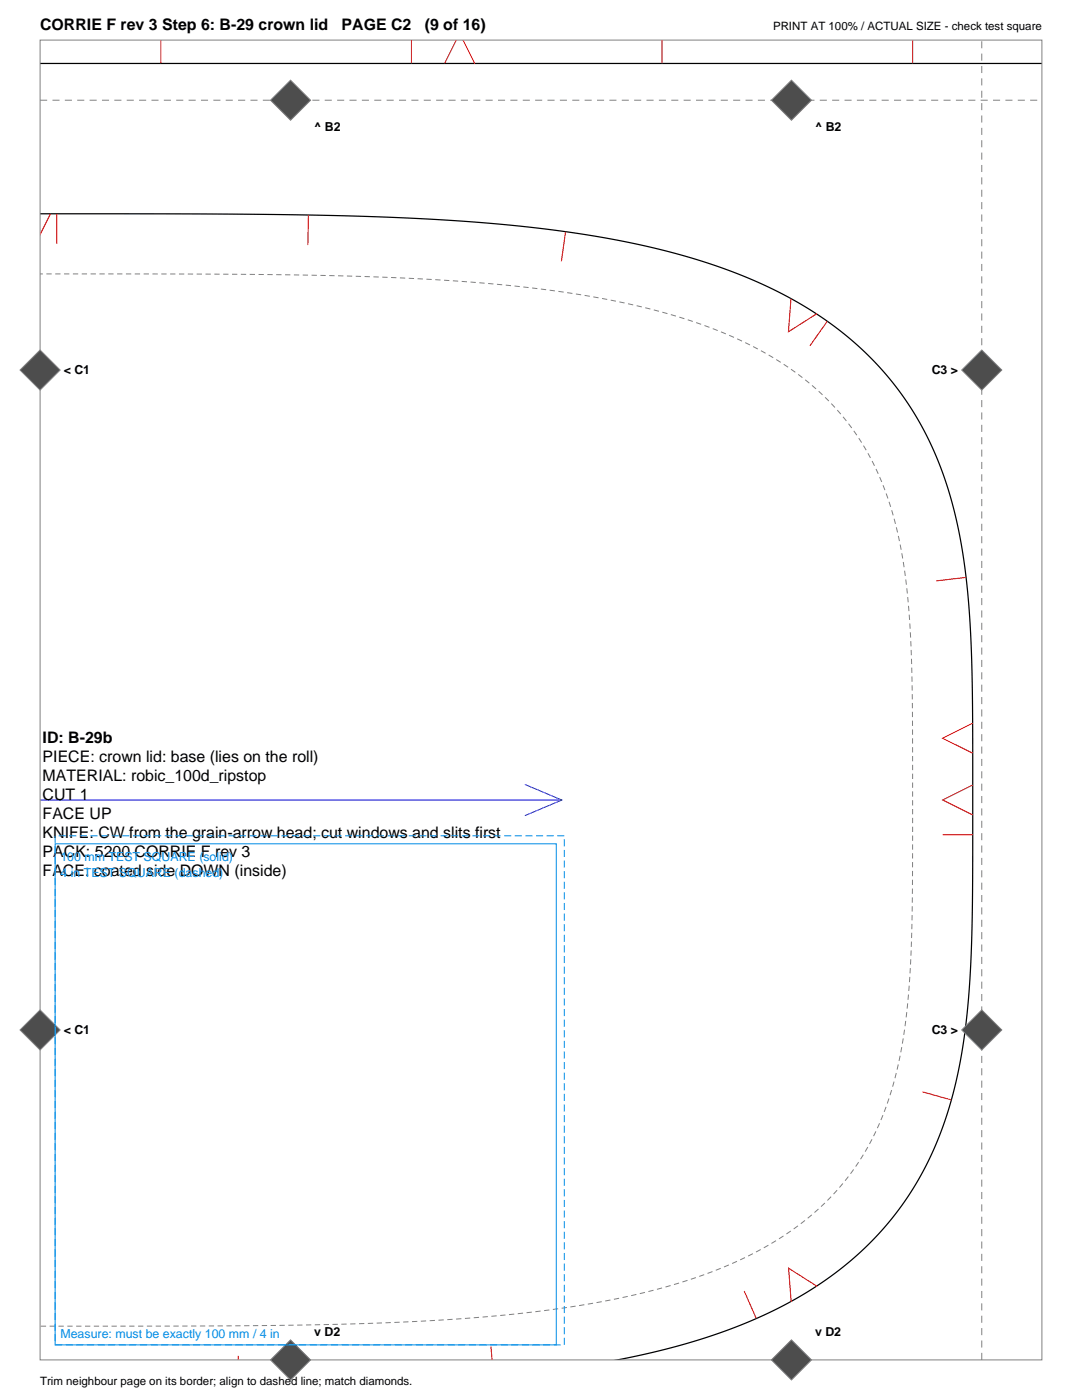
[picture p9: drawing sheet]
<svg xmlns="http://www.w3.org/2000/svg" width="216mm" height="279mm" viewBox="0 0 216 279" stroke-linecap="round" stroke-linejoin="round" font-family="sans-serif">
<defs><g id="words">
<g font-size="3.2">
<text x="8" y="6">CORRIE F rev 3 Step 6: B-29 crown lid</text>
<text x="68.2" y="6">PAGE C2</text>
<text x="84.8" y="6">(9 of 16)</text>
<text x="8.5" y="148.2">ID: B-29b</text>
<text x="8.5" y="152">PIECE: crown lid: base (lies on the roll)</text>
<text x="8.5" y="155.9">MATERIAL: robic_100d_ripstop</text>
<text x="8.5" y="159.7">CUT 1</text>
<text x="8.5" y="163.5">FACE UP</text>
<text x="8.5" y="167.3">KNIFE: CW from the grain-arrow head; cut windows and slits first</text>
<text x="8.5" y="171.1">PACK: 5200 CORRIE F rev 3</text>
<text x="8.5" y="174.9">FACE: coated side DOWN (inside)</text>
</g>
<g font-size="2.5">
<text x="62.7" y="26.1">^ B2</text>
<text x="162.6" y="26.1">^ B2</text>
<text x="12.7" y="74.7">&lt; C1</text>
<text x="185.9" y="74.7">C3 &gt;</text>
<text x="12.7" y="206.4">&lt; C1</text>
<text x="185.9" y="206.4">C3 &gt;</text>
<text x="62.7" y="266.7">v D2</text>
<text x="162.6" y="266.7">v D2</text>
</g>
<g font-size="2.5" fill="#008ce6">
<text x="12.1" y="171.9">100 mm TEST SQUARE (solid)</text>
<text x="12.1" y="175.1">4 in TEST SQUARE (dashed)</text>
<text x="12.1" y="267">Measure: must be exactly 100 mm / 4 in</text>
</g>
<g font-size="2.3">
<text x="154.2" y="6">PRINT AT 100% / ACTUAL SIZE - check test square</text>
<text x="8" y="276.4">Trim neighbour page on its border; align to dashed line; match diamonds.</text>
</g>
</g></defs>
<path d="M8 12.7h200M8 42.7l49.6 .1 16.2 .4 13.8 .6 13.2 1 11.5 1.4 10.2 1.6 9.9 2.1 9.3 2.8 8.6 3.2 4.2 2 3.6 1.8 3.5 2.1 3.3 2.2 3.1 2.3 3 2.5 2.8 2.7 2.6 2.8 2.5 3 2.2 3.2 2.1 3.3 1.7 3.2 2.1 4.5 1.8 4.9 1.5 5.2 1.1 5 1 5.5 .7 6 .5 6.9 .3 7.5 .2 13.2v29.5l-.2 10.7-.3 8.4-.6 8.1-1.1 7.6-1.4 6.8-1.9 6.6-1.8 4.8-2.1 4.6-2.4 4.2-2.7 4-2.9 3.7-3.2 3.5-3.5 3.2-4.1 3.2-4 2.7-4.6 2.7-4.9 2.5-5.2 2.2-5.5 2-5.8 1.7-6.2 1.6-6.8 1.4" fill="none" stroke="#000" stroke-width=".25"/>
<path d="M8 264.7l39.1-.1 22.2-.4 19.2-.8 8.4-.6 8.1-.8 8-1.1 7.3-1.2 6.7-1.4 6.1-1.5 5.7-1.8 5.6-2.1 5.2-2.4 4.7-2.5 4.2-2.9 3.9-3 3.6-3.4 2.9-3.4 2.6-3.7 2.4-4 2-4.4 1.7-4.8 1.4-4.9 1-5 .8-5.6 .6-5.9 .4-6.3 .2-8 .1-23-.1-23-.2-8-.4-6.3-.6-5.9-.8-5.7-1-5-1.4-4.9-1.7-4.8-2-4.4-2.4-4-2.6-3.7-2.9-3.4-3.6-3.3-3.9-3.1-4.2-2.8-4.7-2.6-5.2-2.3-5.6-2.2-5.7-1.7-6.1-1.6-6.7-1.4-7.3-1.2-8-1.1-8.1-.8-8.4-.6-19.2-.8-22.2-.4h-39.1" fill="none" stroke="#808080" stroke-width=".2" stroke-dasharray="1.1 .7" stroke-linecap="butt"/>
<g fill="none" stroke="#f00" stroke-width=".21">
<path d="M32.1 7.9v4.8M82.1 7.9v4.8M91.1 7.9l-2.4 4.8M92.4 7.9l2.3 4.8M132.1 7.9v4.8M182.1 7.9v4.8M10.1 42.7l-2.1 4.2M11.3 42.7v6M61.5 42.9l-.1 6M112.8 46.2l-.8 6M157.8 59.5l-.5 6.7 5.7-3.6M165.1 64.1l-3.5 4.9"/>
<path d="M192.8 115.2l-6 .7M194.1 144.3l-6 3 6 3M194.1 156.6l-6 3 6 3M188.1 166.6h6M184.1 217.9l5.7 1.6M148.5 257.7l2.4 5.4M163 256.7l-5.6-3.6 .5 6.7M47.5 270.6v.8M98 268.7l.2 2.7"/>
</g>
<path d="M8 159.7h104.1M104.7 156.6l7.4 3.1-7.4 3.1" fill="none" stroke="#00f" stroke-width=".2"/>
<path d="M8 8h199.9v263.4h-199.9z" fill="none" stroke="#808080" stroke-width=".2"/>
<path d="M8 20h199.9M195.9 271.4v-263.4" fill="none" stroke="#808080" stroke-width=".2" stroke-dasharray="1.4 1.1" stroke-linecap="butt"/>
<g fill="#4d4d4d" stroke="#808080" stroke-width=".2">
<path d="M191.9 205.5l4-4 4 4-4 4z" fill-rule="evenodd"/>
<path d="M8 201.5l4 4-4 4-4-4z" fill-rule="evenodd"/>
<path d="M54 20l4-4 4 4-4 4z" fill-rule="evenodd"/>
<path d="M54 271.4l4-4 4 4-4 4z" fill-rule="evenodd"/>
<path d="M195.9 69.8l4 4.1-4 4-4-4z" fill-rule="evenodd"/>
<path d="M8 69.8l4 4.1-4 4-4-4z" fill-rule="evenodd"/>
<path d="M153.9 20l4-4 4 4-4 4z" fill-rule="evenodd"/>
<path d="M153.9 271.4l4-4 4 4-4 4z" fill-rule="evenodd"/>
</g>
<path d="M11 168.4h100v100h-100z" fill="none" stroke="#008ce6" stroke-width=".2"/>
<path d="M11 166.8h101.6v101.6h-101.6z" fill="none" stroke="#008ce6" stroke-width=".2" stroke-dasharray="1.4 .7" stroke-linecap="butt"/>
<use href="#words"/>
</svg>
